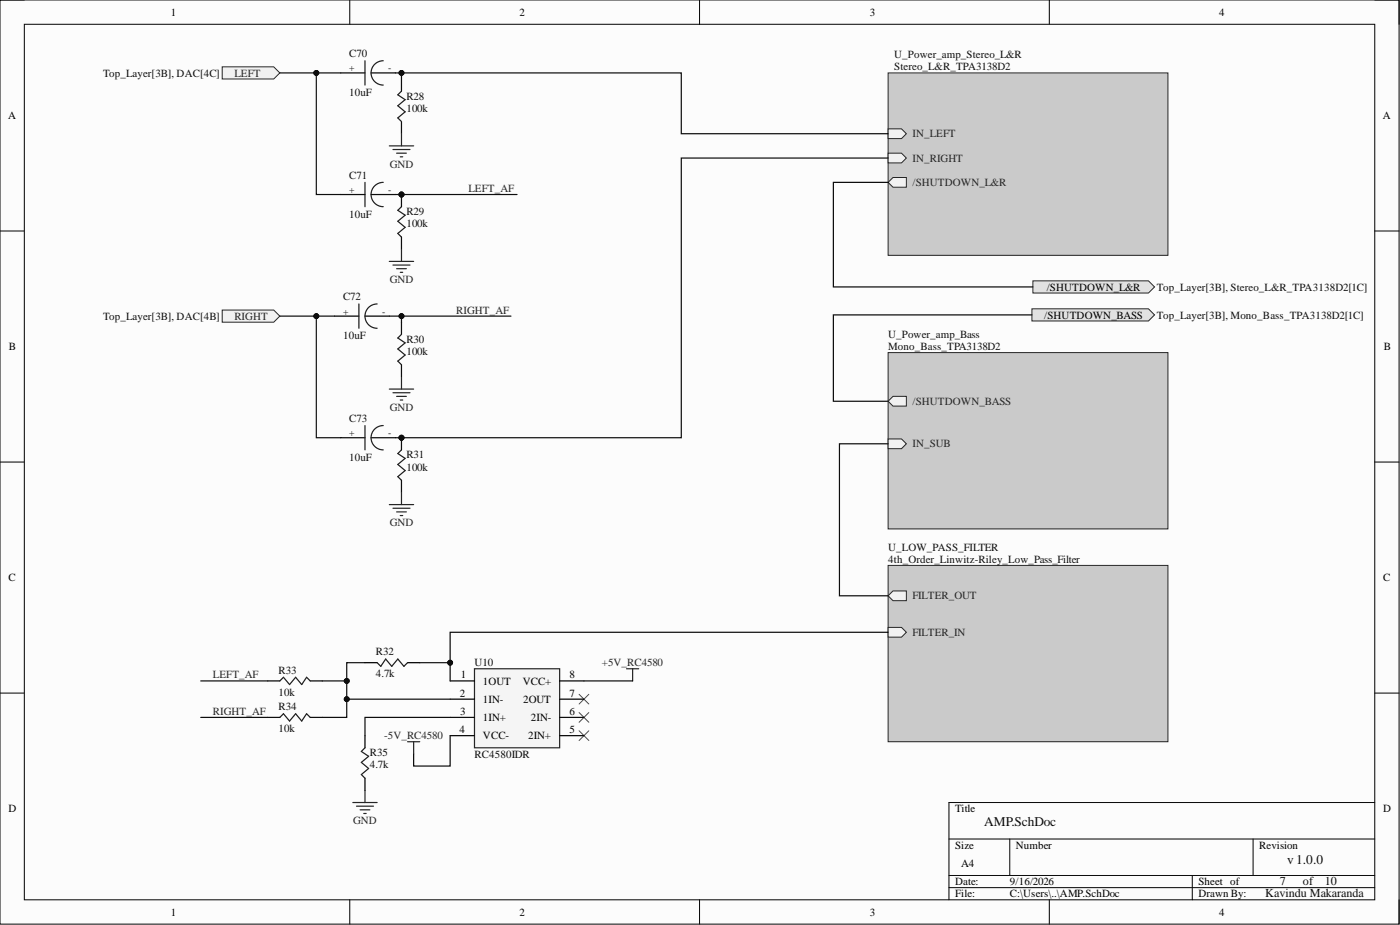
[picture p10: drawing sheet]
<svg xmlns="http://www.w3.org/2000/svg" width="292mm" height="193mm" viewBox="0 0 292 193" stroke-linecap="round" stroke-linejoin="round" font-family="sans-serif">
<defs><g id="words">
<g font-size="2.8" fill="#0e0e0e">
<text x="205.4" y="172.4">AMP.SchDoc</text>
<text x="268.6" y="180.3">v1.0.0</text>
</g>
<g font-size="2.5" fill="#0e0e0e">
<text x="267" y="184.7">7</text>
<text x="271.9" y="184.7">of</text>
<text x="276.4" y="184.7">10</text>
<text x="264" y="187.2">Kavindu Makaranda</text>
</g>
<g font-size="2.3">
<text x="35.6" y="3.3">1</text>
<text x="108.4" y="3.3">2</text>
<text x="181.5" y="3.3">3</text>
<text x="254.3" y="3.3">4</text>
<text x="1.7" y="24.9">A</text>
<text x="288.5" y="24.9">A</text>
<text x="218.4" y="60.6">/SHUTDOWN_L&amp;R</text>
<text x="217.9" y="66.5">/SHUTDOWN_BASS</text>
<text x="1.9" y="73.1">B</text>
<text x="288.7" y="73.1">B</text>
<text x="1.8" y="121.3">C</text>
<text x="288.6" y="121.3">C</text>
<text x="96.1" y="141.5">1</text>
<text x="100.8" y="142.8">1OUT</text>
<text x="109.1" y="142.8">VCC+</text>
<text x="118.8" y="141.5">8</text>
<text x="95.9" y="145.3">2</text>
<text x="96" y="149.2">3</text>
<text x="100.8" y="146.6">1IN-</text>
<text x="109.1" y="146.6">2OUT</text>
<text x="118.8" y="145.3">7</text>
<text x="118.8" y="149.2">6</text>
<text x="95.9" y="153">4</text>
<text x="100.8" y="150.4">1IN+</text>
<text x="100.8" y="154.2">VCC-</text>
<text x="110.2" y="154.2">2IN+</text>
<text x="110.8" y="150.4">2IN-</text>
<text x="118.8" y="153">5</text>
<text x="1.8" y="169.4">D</text>
<text x="199.3" y="169.4">Title</text>
<text x="288.6" y="169.4">D</text>
<text x="199.3" y="177.1">Size</text>
<text x="212" y="177.1">Number</text>
<text x="262.7" y="177.1">Revision</text>
<text x="199.3" y="184.7">Date:</text>
<text x="200.5" y="180.9">A4</text>
<text x="210.7" y="184.7">9/16/2026</text>
<text x="250" y="184.7">Sheet of</text>
<text x="35.6" y="191">1</text>
<text x="108.4" y="191">2</text>
<text x="181.5" y="191">3</text>
<text x="199.3" y="187.2">File:</text>
<text x="210.7" y="187.2">C:\Users\..\AMP.SchDoc</text>
<text x="250" y="187.2">Drawn By:</text>
<text x="254.3" y="191">4</text>
</g>
<g font-size="2.3" fill="#0e0e0e">
<text x="72.9" y="11.9">C70</text>
<text x="21.5" y="16">Top_Layer[3B], DAC[4C]</text>
<text x="186.6" y="12.2">U_Power_amp_Stereo_L&amp;R</text>
<text x="186.6" y="14.7">Stereo_L&amp;R_TPA3138D2</text>
<text x="72.9" y="20">10uF</text>
<text x="84.8" y="20.8">R28</text>
<text x="84.8" y="23.3">100k</text>
<text x="72.9" y="37.3">C71</text>
<text x="72.9" y="45.4">10uF</text>
<text x="84.8" y="44.9">R29</text>
<text x="84.8" y="47.4">100k</text>
<text x="71.6" y="62.7">C72</text>
<text x="241.4" y="60.6">Top_Layer[3B], Stereo_L&amp;R_TPA3138D2[1C]</text>
<text x="21.5" y="66.7">Top_Layer[3B], DAC[4B]</text>
<text x="71.6" y="70.8">10uF</text>
<text x="84.8" y="71.5">R30</text>
<text x="185.3" y="70.5">U_Power_amp_Bass</text>
<text x="241.4" y="66.5">Top_Layer[3B], Mono_Bass_TPA3138D2[1C]</text>
<text x="84.8" y="74.1">100k</text>
<text x="185.3" y="73.1">Mono_Bass_TPA3138D2</text>
<text x="72.9" y="88">C73</text>
<text x="84.8" y="95.6">R31</text>
<text x="72.9" y="96.1">10uF</text>
<text x="84.8" y="98.2">100k</text>
<text x="185.3" y="114.9">U_LOW_PASS_FILTER</text>
<text x="185.3" y="117.4">4th_Order_Linwitz-Riley_Low_Pass_Filter</text>
<text x="78.4" y="136.7">R32</text>
<text x="58.1" y="140.5">R33</text>
<text x="78.4" y="141.3">4.7k</text>
<text x="99" y="139">U10</text>
<text x="58.1" y="145.1">10k</text>
<text x="58.1" y="148.1">R34</text>
<text x="58.1" y="152.7">10k</text>
<text x="77.2" y="157.8">R35</text>
<text x="77.2" y="160.3">4.7k</text>
<text x="99" y="158">RC4580IDR</text>
</g>
<g font-size="2.3" fill="#262626">
<text x="48.9" y="16">LEFT</text>
<text x="190.4" y="28.7">IN_LEFT</text>
<text x="81.3" y="35">GND</text>
<text x="190.4" y="33.7">IN_RIGHT</text>
<text x="97.7" y="40.1">LEFT_AF</text>
<text x="190.4" y="38.8">/SHUTDOWN_L&amp;R</text>
<text x="81.3" y="59.1">GND</text>
<text x="95.2" y="65.4">RIGHT_AF</text>
<text x="48.9" y="66.7">RIGHT</text>
<text x="81.3" y="85.7">GND</text>
<text x="190.4" y="84.5">/SHUTDOWN_BASS</text>
<text x="190.4" y="93.3">IN_SUB</text>
<text x="81.3" y="109.8">GND</text>
<text x="190.4" y="125.1">FILTER_OUT</text>
<text x="190.4" y="132.7">FILTER_IN</text>
<text x="44.4" y="141.5">LEFT_AF</text>
<text x="125.6" y="139">+5V_RC4580</text>
<text x="44.4" y="149.2">RIGHT_AF</text>
<text x="80.1" y="154.2">-5V_RC4580</text>
<text x="73.7" y="172">GND</text>
</g>
<g font-size="2">
<text x="72.9" y="14.9">+</text>
<text x="81" y="14.9">-</text>
<text x="72.9" y="40.2">+</text>
<text x="81" y="40.2">-</text>
<text x="71.6" y="65.6">+</text>
<text x="79.7" y="65.6">-</text>
<text x="72.9" y="91">+</text>
<text x="81" y="91">-</text>
</g>
</g></defs>
<path d="M0 0h291.9v192.8h-291.9z" fill-rule="evenodd" fill="#fcfcfc"/>
<path d="M0 0h291.9v192.8h-291.9z" fill="none" stroke="#000" stroke-width=".21"/>
<path d="M5.1 5.1h281.7v182.6h-281.7z" fill-rule="evenodd" fill="#fcfcfc"/>
<g fill="none" stroke="#000" stroke-width=".21">
<path d="M0 0h5.1M73 0v5.1M146 0v5.1M218.9 0v5.1M286.8 0h5.1v5.1M5.1 5.1h281.7v182.6h-281.7zM0 48.2h5.1M286.8 48.2h5.1M0 96.4h5.1M286.8 96.4h5.1M0 144.6h5.1M286.8 144.6h5.1"/>
<path d="M198 175h88.8M210.7 175v7.6M261.4 175v7.6M286.8 167.4h-88.8v20.3M73 187.7v5.1M146 187.7v5.1M198 182.6h88.8M198 185.2h88.8M218.9 187.7v5.1M248.8 182.6v5.1M291.9 187.7v5.1"/>
</g>
<path d="M46.4 13.9h10.7l1.3 1.3-1.3 1.3h-10.7z" fill-rule="evenodd" fill="#f0f0f0"/>
<path d="M46.4 13.9h10.7l1.3 1.3-1.3 1.3h-10.7z" fill="none" stroke="#262626" stroke-width=".21"/>
<path d="M185.3 15.2h58.4v38.1h-58.4z" fill-rule="evenodd" fill="#cacaca"/>
<path d="M185.3 15.2h58.4v38.1h-58.4z" fill="none" stroke="#262626" stroke-width=".21"/>
<path d="M185.3 26.9h2.8l1 1-1 1h-2.8z" fill-rule="evenodd" fill="#f0f0f0"/>
<path d="M185.3 26.9h2.8l1 1-1 1h-2.8z" fill="none" stroke="#262626" stroke-width=".21"/>
<path d="M185.3 32h2.8l1 1-1 1h-2.8z" fill-rule="evenodd" fill="#f0f0f0"/>
<path d="M185.3 32h2.8l1 1-1 1h-2.8z" fill="none" stroke="#262626" stroke-width=".21"/>
<path d="M185.3 38l1-1h2.8v2.1h-2.8z" fill-rule="evenodd" fill="#f0f0f0"/>
<path d="M185.3 38l1-1h2.8v2.1h-2.8z" fill="none" stroke="#262626" stroke-width=".21"/>
<path d="M185.3 73.6h58.4v36.7h-58.4z" fill-rule="evenodd" fill="#cacaca"/>
<path d="M185.3 73.6h58.4v36.7h-58.4z" fill="none" stroke="#262626" stroke-width=".21"/>
<path d="M185.3 91.6h2.8l1 1-1 1h-2.8z" fill-rule="evenodd" fill="#f0f0f0"/>
<path d="M185.3 91.6h2.8l1 1-1 1h-2.8z" fill="none" stroke="#262626" stroke-width=".21"/>
<path d="M185.3 83.7l1-1h2.8v2h-2.8z" fill-rule="evenodd" fill="#f0f0f0"/>
<path d="M185.3 83.7l1-1h2.8v2h-2.8z" fill="none" stroke="#262626" stroke-width=".21"/>
<path d="M71.1 15.2h5.1M77.4 15.2h5.1M83.8 16.5v2.5M83.8 25.4v2.5M71.1 40.6h5.1M77.4 40.6h5.1" fill="none" stroke="#000" stroke-width=".25"/>
<path d="M76.2 12.7v5M80 12.7a2.54 2.54 0 0 0-2.6 2.5 2.54 2.54 0 0 0 2.6 2.5M83.8 19l-.8 .8 1.5 1-1.5 1.3 1.5 1.2-1.5 1.3 .8 .8M76.2 38v5.1M80 38a2.54 2.54 0 0 0-2.6 2.6 2.54 2.54 0 0 0 2.6 2.5" fill="none" stroke="#1c1c1c" stroke-width=".25"/>
<path d="M81.2 30.4h5.1M82 31.2h3.5M82.8 32h2M83.5 32.7h.5M83.8 27.9v2.5" fill="none" stroke="#262626" stroke-width=".25"/>
<circle cx="83.8" cy="40.6" r=".51" fill="#0e0e0e"/>
<circle cx="83.8" cy="40.6" r=".51" fill="none" stroke="#0e0e0e" stroke-width=".21"/>
<path d="M83.8 40.6v2.5M83.8 49.5v2.5" fill="none" stroke="#000" stroke-width=".25"/>
<circle cx="83.8" cy="40.6" r=".51" fill="#0e0e0e"/>
<circle cx="83.8" cy="40.6" r=".51" fill="none" stroke="#0e0e0e" stroke-width=".21"/>
<path d="M83.8 43.1l-.8 .8 1.5 1-1.5 1.3 1.5 1.2-1.5 1.3 .8 .8" fill="none" stroke="#1c1c1c" stroke-width=".25"/>
<path d="M81.2 54.5h5.1M82 55.3h3.5M82.8 56.1h2M83.5 56.8h.5M83.8 52v2.5" fill="none" stroke="#262626" stroke-width=".25"/>
<path d="M46.4 64.7h10.7l1.3 1.2-1.3 1.3h-10.7z" fill-rule="evenodd" fill="#f0f0f0"/>
<path d="M46.4 64.7h10.7l1.3 1.2-1.3 1.3h-10.7z" fill="none" stroke="#262626" stroke-width=".21"/>
<path d="M69.8 65.9h5.1M76.2 65.9h5M83.8 67.2v2.6M83.8 76.1v2.5M71.1 91.3h5.1M77.4 91.3h5.1" fill="none" stroke="#000" stroke-width=".25"/>
<path d="M74.9 63.4v5.1M78.7 63.4a2.54 2.54 0 0 0-2.5 2.5 2.54 2.54 0 0 0 2.5 2.6M83.8 69.8l-.8 .7 1.5 1-1.5 1.3 1.5 1.3-1.5 1.2 .8 .8M76.2 88.8v5.1M80 88.8a2.54 2.54 0 0 0-2.6 2.5 2.54 2.54 0 0 0 2.6 2.6" fill="none" stroke="#1c1c1c" stroke-width=".25"/>
<path d="M83.8 78.6v2.6M81.2 81.2h5.1M82 81.9h3.5M82.8 82.7h2M83.5 83.5h.5" fill="none" stroke="#262626" stroke-width=".25"/>
<circle cx="83.8" cy="91.3" r=".51" fill="#0e0e0e"/>
<circle cx="83.8" cy="91.3" r=".51" fill="none" stroke="#0e0e0e" stroke-width=".21"/>
<path d="M83.8 91.3v2.6M83.8 100.2v2.5" fill="none" stroke="#000" stroke-width=".25"/>
<circle cx="83.8" cy="91.3" r=".51" fill="#0e0e0e"/>
<circle cx="83.8" cy="91.3" r=".51" fill="none" stroke="#0e0e0e" stroke-width=".21"/>
<path d="M83.8 93.9l-.8 .7 1.5 1-1.5 1.3 1.5 1.3-1.5 1.2 .8 .8" fill="none" stroke="#1c1c1c" stroke-width=".25"/>
<path d="M81.2 105.3h5.1M82 106h3.5M82.8 106.8h2M83.5 107.6h.5M83.8 102.7v2.6" fill="none" stroke="#262626" stroke-width=".25"/>
<path d="M185.3 118h58.4v36.7h-58.4z" fill-rule="evenodd" fill="#cacaca"/>
<path d="M185.3 118h58.4v36.7h-58.4z" fill="none" stroke="#262626" stroke-width=".21"/>
<path d="M185.3 130.9h2.8l1 1-1 1h-2.8z" fill-rule="evenodd" fill="#f0f0f0"/>
<path d="M185.3 130.9h2.8l1 1-1 1h-2.8z" fill="none" stroke="#262626" stroke-width=".21"/>
<path d="M185.3 124.3l1-1h2.8v2h-2.8z" fill-rule="evenodd" fill="#f0f0f0"/>
<path d="M185.3 124.3l1-1h2.8v2h-2.8z" fill="none" stroke="#262626" stroke-width=".21"/>
<path d="M130.7 139.5h2.6M132 139.5v2.6M85 154.7h2.6M86.3 154.7v2.6M73.6 167.4h5.1M74.4 168.2h3.5M75.1 168.9h2.1M75.9 169.7h.5M76.2 164.9v2.5" fill="none" stroke="#262626" stroke-width=".25"/>
<path d="M76.2 138.2h2.5M85 138.2h2.6M55.8 142.1h2.6M55.8 149.7h2.6M64.7 142.1h2.6M64.7 149.7h2.6M76.2 153.5v2.5M76.2 162.3v2.6" fill="none" stroke="#000" stroke-width=".25"/>
<path d="M78.7 138.2l.8 .8 1-1.5 1.2 1.5 1.3-1.5 1.3 1.5 .7-.8M58.4 142.1l.7-.8 1.3 1.5 1.3-1.5 1.3 1.5 1-1.5 .7 .8M58.4 149.7l.7-.8 1.3 1.5 1.3-1.5 1.3 1.5 1-1.5 .7 .8M76.2 156l-.8 .8 1.5 1-1.5 1.2 1.5 1.3-1.5 1.3 .8 .7" fill="none" stroke="#1c1c1c" stroke-width=".25"/>
<path d="M120.8 144.8l2.1 2.1M120.8 148.6l2.1 2.1M120.8 152.5l2.1 2M122.9 144.8l-2.1 2.1M122.9 148.6l-2.1 2.1M122.9 152.5l-2.1 2" fill="none" stroke="#4c4c4c" stroke-width=".21"/>
<path d="M215.5 58.6h24.1l1.3 1.3-1.3 1.2h-24.1z" fill-rule="evenodd" fill="#e2e2e2"/>
<path d="M215.5 58.6h24.1l1.3 1.3-1.3 1.2h-24.1z" fill="none" stroke="#262626" stroke-width=".21"/>
<path d="M215.3 64.4h24.3l1.3 1.3-1.3 1.3h-24.3z" fill-rule="evenodd" fill="#e2e2e2"/>
<path d="M215.3 64.4h24.3l1.3 1.3-1.3 1.3h-24.3z" fill="none" stroke="#262626" stroke-width=".21"/>
<path d="M99 139.5h17.8v16.5h-17.8z" fill-rule="evenodd" fill="#f5f5f5"/>
<path d="M99 139.5h17.8v16.5h-17.8z" fill="none" stroke="#262626" stroke-width=".25"/>
<path d="M93.9 142.1h5.1M93.9 145.9h5.1M93.9 149.7h5.1M93.9 153.5h5.1M116.8 142.1h5M116.8 145.9h5M116.8 149.7h5M116.8 153.5h5" fill="none" stroke="#000" stroke-width=".25"/>
<path d="M66 15.2v25.4h5.1" fill="none" stroke="#0e0e0e" stroke-width=".25"/>
<circle cx="66" cy="15.2" r=".51" fill="#0e0e0e"/>
<circle cx="66" cy="15.2" r=".51" fill="none" stroke="#0e0e0e" stroke-width=".21"/>
<path d="M83.8 15.2v1.3" fill="none" stroke="#0e0e0e" stroke-width=".25"/>
<circle cx="83.8" cy="15.2" r=".51" fill="#0e0e0e"/>
<circle cx="83.8" cy="15.2" r=".51" fill="none" stroke="#0e0e0e" stroke-width=".21"/>
<path d="M82.5 40.6h25.4" fill="none" stroke="#0e0e0e" stroke-width=".25"/>
<circle cx="83.8" cy="40.6" r=".51" fill="#0e0e0e"/>
<circle cx="83.8" cy="40.6" r=".51" fill="none" stroke="#0e0e0e" stroke-width=".21"/>
<path d="M66 65.9v25.4h5.1" fill="none" stroke="#0e0e0e" stroke-width=".25"/>
<circle cx="66" cy="65.9" r=".51" fill="#0e0e0e"/>
<circle cx="66" cy="65.9" r=".51" fill="none" stroke="#0e0e0e" stroke-width=".21"/>
<path d="M83.8 65.9v1.3" fill="none" stroke="#0e0e0e" stroke-width=".25"/>
<circle cx="83.8" cy="65.9" r=".51" fill="#0e0e0e"/>
<circle cx="83.8" cy="65.9" r=".51" fill="none" stroke="#0e0e0e" stroke-width=".21"/>
<path d="M81.2 65.9h25.4" fill="none" stroke="#0e0e0e" stroke-width=".25"/>
<circle cx="83.8" cy="65.9" r=".51" fill="#0e0e0e"/>
<circle cx="83.8" cy="65.9" r=".51" fill="none" stroke="#0e0e0e" stroke-width=".21"/>
<path d="M185.3 33h-43.2v58.3h-59.6" fill="none" stroke="#0e0e0e" stroke-width=".25"/>
<circle cx="83.8" cy="91.3" r=".51" fill="#0e0e0e"/>
<circle cx="83.8" cy="91.3" r=".51" fill="none" stroke="#0e0e0e" stroke-width=".21"/>
<path d="M82.5 15.2h59.6v12.7h43.2" fill="none" stroke="#0e0e0e" stroke-width=".25"/>
<circle cx="83.8" cy="15.2" r=".51" fill="#0e0e0e"/>
<circle cx="83.8" cy="15.2" r=".51" fill="none" stroke="#0e0e0e" stroke-width=".21"/>
<path d="M58.4 65.9h11.4" fill="none" stroke="#0e0e0e" stroke-width=".25"/>
<circle cx="66" cy="65.9" r=".51" fill="#0e0e0e"/>
<circle cx="66" cy="65.9" r=".51" fill="none" stroke="#0e0e0e" stroke-width=".21"/>
<path d="M58.4 15.2h12.7" fill="none" stroke="#0e0e0e" stroke-width=".25"/>
<circle cx="66" cy="15.2" r=".51" fill="#0e0e0e"/>
<circle cx="66" cy="15.2" r=".51" fill="none" stroke="#0e0e0e" stroke-width=".21"/>
<path d="M41.9 142.1h13.9M41.9 149.7h13.9M67.3 142.1h5v3.8h21.6M93.9 153.5v6.3h-7.6v-2.5M93.9 149.7h-17.7v3.8M121.8 142.1h10.2" fill="none" stroke="#0e0e0e" stroke-width=".25"/>
<circle cx="72.3" cy="142.1" r=".51" fill="#0e0e0e"/>
<circle cx="72.3" cy="142.1" r=".51" fill="none" stroke="#0e0e0e" stroke-width=".21"/>
<circle cx="72.3" cy="145.9" r=".51" fill="#0e0e0e"/>
<circle cx="72.3" cy="145.9" r=".51" fill="none" stroke="#0e0e0e" stroke-width=".21"/>
<path d="M72.3 145.9v3.8h-5" fill="none" stroke="#0e0e0e" stroke-width=".25"/>
<circle cx="72.3" cy="145.9" r=".51" fill="#0e0e0e"/>
<circle cx="72.3" cy="145.9" r=".51" fill="none" stroke="#0e0e0e" stroke-width=".21"/>
<path d="M76.2 138.2h-3.9v3.9" fill="none" stroke="#0e0e0e" stroke-width=".25"/>
<circle cx="72.3" cy="142.1" r=".51" fill="#0e0e0e"/>
<circle cx="72.3" cy="142.1" r=".51" fill="none" stroke="#0e0e0e" stroke-width=".21"/>
<path d="M87.6 138.2h6.3v3.9" fill="none" stroke="#0e0e0e" stroke-width=".25"/>
<circle cx="93.9" cy="138.2" r=".51" fill="#0e0e0e"/>
<circle cx="93.9" cy="138.2" r=".51" fill="none" stroke="#0e0e0e" stroke-width=".21"/>
<path d="M185.3 92.6h-10.2v31.7h10.2M185.3 131.9h-91.4v6.3" fill="none" stroke="#0e0e0e" stroke-width=".25"/>
<circle cx="93.9" cy="138.2" r=".51" fill="#0e0e0e"/>
<circle cx="93.9" cy="138.2" r=".51" fill="none" stroke="#0e0e0e" stroke-width=".21"/>
<path d="M185.3 38h-11.4v21.9h41.6M215.3 65.7h-41.4v18h11.4" fill="none" stroke="#0e0e0e" stroke-width=".25"/>
<use href="#words"/>
</svg>
